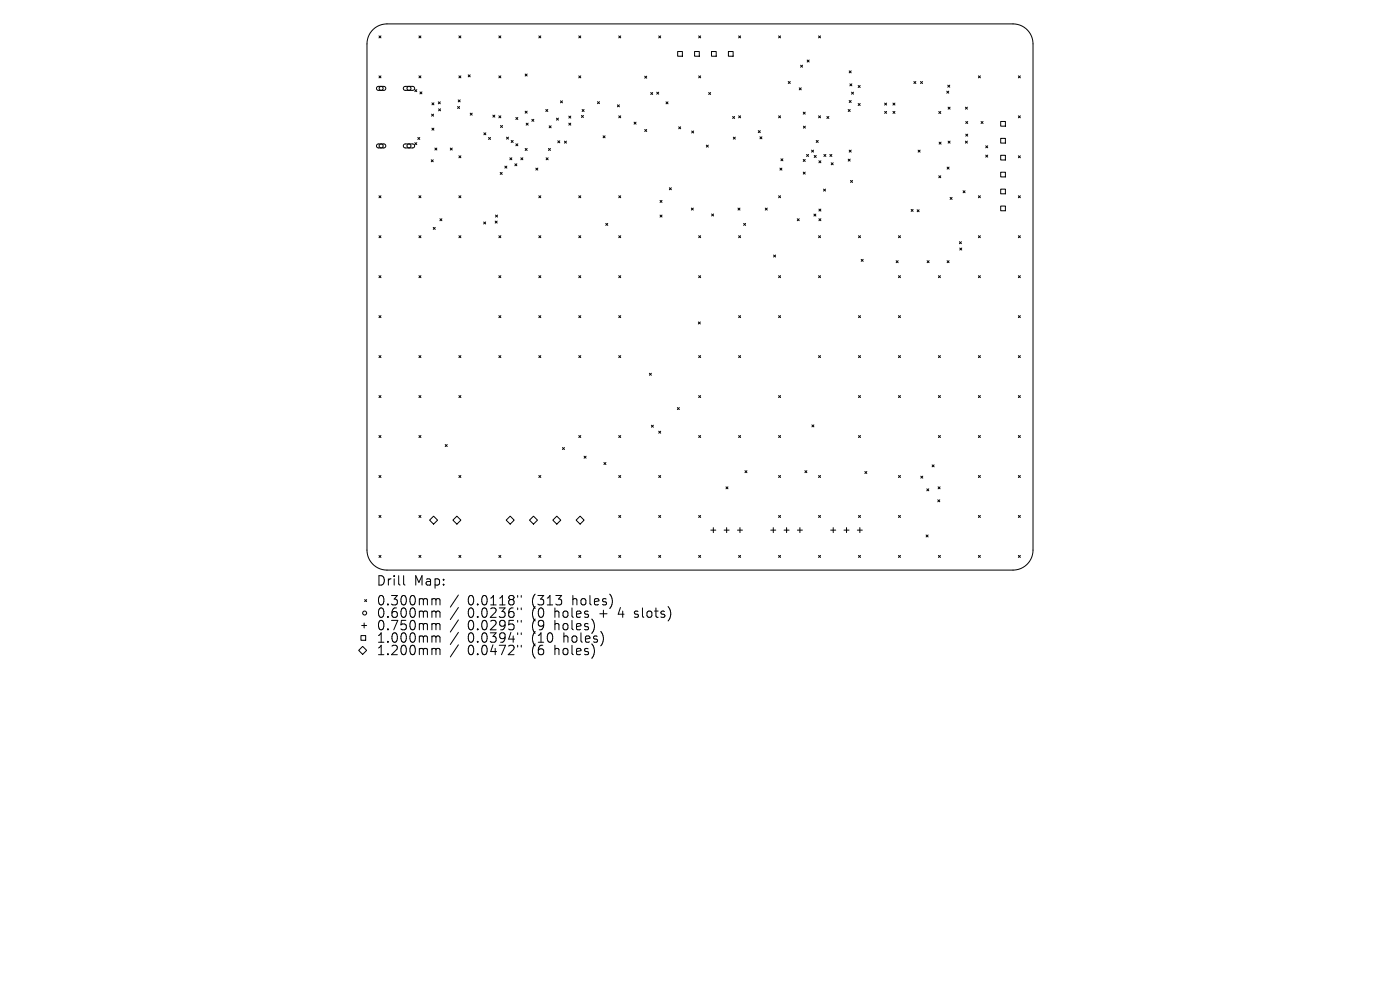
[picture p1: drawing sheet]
<svg xmlns="http://www.w3.org/2000/svg" width="297mm" height="210mm" viewBox="0 0 297 210" stroke-linecap="round" stroke-linejoin="round" font-family="sans-serif">
<defs><g id="words">
<g font-size="2.8">
<text x="79.8" y="124.5">Drill</text>
<text x="87.8" y="124.5">Map:</text>
<text x="79.8" y="128.7">0.300mm</text>
<text x="79.8" y="131.3">0.600mm</text>
<text x="99.2" y="128.7">0.0118&quot;</text>
<text x="99.2" y="131.3">0.0236&quot;</text>
<text x="113" y="128.7">(313</text>
<text x="113" y="131.3">(0</text>
<text x="117.9" y="131.3">holes</text>
<text x="121.7" y="128.7">holes)</text>
<text x="127.6" y="131.3">+</text>
<text x="131.8" y="131.3">4</text>
<text x="135.5" y="131.3">slots)</text>
<text x="79.8" y="134">0.750mm</text>
<text x="79.8" y="136.6">1.000mm</text>
<text x="99.2" y="134">0.0295&quot;</text>
<text x="99.2" y="136.6">0.0394&quot;</text>
<text x="113" y="134">(9</text>
<text x="113" y="136.6">(10</text>
<text x="117.9" y="134">holes)</text>
<text x="119.8" y="136.6">holes)</text>
<text x="79.8" y="139.3">1.200mm</text>
<text x="99.2" y="139.3">0.0472&quot;</text>
<text x="113" y="139.3">(6</text>
<text x="117.9" y="139.3">holes)</text>
</g>
</g></defs>
<g fill="none" stroke="#000" stroke-width=".21">
<path d="M79.2 6.2l1.2-.8 1.7-.3h132.8a4.2 4.2 0 0 1 4.2 4.2v107.4a4.2 4.2 0 0 1-4.2 4.2h-132.8a4.2 4.2 0 0 1-4.2-4.2v-107.4l.2-1.4 .5-.9zM80 18.4l1.5-.1 .3 .2v.3l-.3 .4h-1.3l-.3-.3zM80.4 7.6l.4 .4M80.4 16.1l.4 .4M80.8 7.6l-.4 .4M80.8 16.1l-.4 .4M85.7 18.4l.2-.1h1.7l.3 .2 .1 .3-.4 .4h-1.7l-.3-.3zM88 19l.4 .4M88.4 19l-.4 .4M88.9 7.6l.4 .4M88.9 16.1l.4 .4M89.1 19.5l.4 .4"/>
<path d="M89.3 7.6l-.4 .4M89.3 16.1l-.4 .4M89.5 19.5l-.4 .4M97.4 7.6l.4 .4M97.4 16.1l.4 .4M97.8 7.6l-.4 .4M97.8 16.1l-.4 .4M99.3 15.9l.5 .4M99.8 15.9l-.5 .4M105.8 16.1l.5 .4M105.8 7.6l.5 .4M106.3 16.1l-.5 .4"/>
<path d="M106.3 7.6l-.5 .4M111.4 15.7l.4 .4M111.8 15.7l-.4 .4M114.3 7.6l.4 .4M114.7 7.6l-.4 .4M122.8 16.1l.4 .4M122.8 7.6l.4 .4M123.2 7.6l-.4 .4M123.2 16.1l-.4 .4M131.3 7.6l.4 .4M131.7 7.6l-.4 .4M136.8 16.2l.4 .4"/>
<path d="M137.2 16.2l-.4 .4M138 19.6l.5 .4M138.5 19.6l-.5 .4M139.3 19.6l.4 .4M139.7 19.6l-.4 .4M139.7 7.6l.5 .4M140.2 7.6l-.5 .4M143.8 10.9h1v1h-1zM147.4 10.9h1v1h-1zM148.2 16.1l.4 .4M148.2 7.6l.4 .4M148.6 16.1l-.4 .4"/>
<path d="M148.6 7.6l-.4 .4M150.3 19.6l.5 .4M150.8 19.6l-.5 .4M150.9 10.9h1v1h-1zM154.5 10.9h1v1h-1zM156.7 7.6l.4 .4M157.1 7.6l-.4 .4M165.2 7.6l.4 .4M165.6 7.6l-.4 .4M167.2 17.3l.4 .4M167.6 17.3l-.4 .4M169.6 18.6l.4 .5"/>
<path d="M169.8 13.8l.5 .5M170 18.6l-.4 .5M170.3 13.8l-.5 .5M171.2 12.7l.5 .5M171.7 12.7l-.5 .5M173.7 7.6l.4 .4M174.1 7.6l-.4 .4M180.2 15l.4 .5M180.3 17.8l.4 .4M180.6 15l-.4 .5M180.6 19.6l.5 .4M180.7 17.8l-.4 .4"/>
<path d="M181.1 19.6l-.5 .4M182.1 18.1l.4 .5M182.5 18.1l-.4 .5M193.9 17.3l.4 .4M194.3 17.3l-.4 .4M195.3 17.3l.4 .4M195.7 17.3l-.4 .4M200.9 19.3l.4 .5M201.1 18.1l.4 .4M201.3 19.3l-.4 .5M201.5 18.1l-.4 .4M207.6 16.1l.4 .4"/>
<path d="M208 16.1l-.4 .4M216 16.1l.5 .4M216.5 16.1l-.5 .4M80 30.7l1.5-.2 .3 .2v.3l-.3 .4h-1.3l-.3-.3zM85.7 30.7l.2-.2h1.7l.3 .2 .1 .3-.4 .4h-1.7l-.3-.3zM88 30.3l.4 .4M88.4 30.3l-.4 .4M88.6 29.2l.5 .4M89.1 29.2l-.5 .4M91.5 33.9l.4 .4M91.6 24.2l.4 .4M91.6 21.8l.5 .4"/>
<path d="M91.6 27.2l.5 .4M91.9 33.9l-.4 .4M92 24.2l-.4 .4M92.1 21.8l-.5 .4M92.1 27.2l-.5 .4M92.3 31.4l.4 .4M92.7 31.4l-.4 .4M93 21.6l.4 .4M93 23.1l.5 .4M93.4 21.6l-.4 .4M93.5 23.1l-.5 .4M95.5 31.4l.4 .4"/>
<path d="M95.9 31.4l-.4 .4M97.1 22.6l.4 .4M97.2 21.2l.4 .4M97.4 33l.4 .5M97.5 22.6l-.4 .4M97.6 21.2l-.4 .4M97.8 33l-.4 .5M99.8 24l.4 .4M100.2 24l-.4 .4M102.7 28.2l.4 .4M103.1 28.2l-.4 .4M103.6 29.2l.5 .4"/>
<path d="M104.1 29.2l-.5 .4M104.6 24.4l.4 .5M105 24.4l-.4 .5M105.8 24.6l.5 .4M106.1 36.6l.4 .4M106.2 26.6l.4 .4M106.3 24.6l-.5 .4M106.5 36.6l-.4 .4M106.6 26.6l-.4 .4M107.1 35.2l.4 .5M107.5 29.1l.4 .4M107.5 35.2l-.4 .5"/>
<path d="M107.9 29.1l-.4 .4M108.2 33.5l.4 .4M108.4 29.8l.5 .4M108.6 33.5l-.4 .4M108.9 29.8l-.5 .4M109.2 34.7l.4 .5M109.4 24.9l.5 .4M109.4 30.5l.5 .4M109.6 34.7l-.4 .5M109.9 24.9l-.5 .4M109.9 30.5l-.5 .4M110.5 33.5l.4 .4"/>
<path d="M110.9 33.5l-.4 .4M111.4 23.6l.4 .4M111.4 31.5l.4 .4M111.6 26.1l.4 .4M111.8 23.6l-.4 .4M111.8 31.5l-.4 .4M112 26.1l-.4 .4M112.8 25.3l.4 .4M113.2 25.3l-.4 .4M113.7 35.7l.4 .4M114.1 35.7l-.4 .4M115.8 23.2l.4 .5"/>
<path d="M115.9 33.5l.4 .4M116.2 23.2l-.4 .5M116.3 33.5l-.4 .4M116.4 31.5l.4 .4M116.5 26.7l.4 .4M116.8 31.5l-.4 .4M116.9 26.7l-.4 .4M118.1 25.1l.4 .4M118.3 29.9l.5 .4M118.5 25.1l-.4 .4M118.8 29.9l-.5 .4M118.9 21.4l.4 .4"/>
<path d="M119.3 21.4l-.4 .4M119.7 29.9l.5 .5M120.2 29.9l-.5 .5M120.7 26.1l.4 .4M120.7 24.6l.4 .5M121.1 26.1l-.4 .4M121.1 24.6l-.4 .5M123.4 24.5l.4 .4M123.5 23.2l.4 .5M123.8 24.5l-.4 .4M123.9 23.2l-.4 .5M126.8 21.6l.4 .4"/>
<path d="M127.2 21.6l-.4 .4M127.9 28.8l.5 .4M128.4 28.8l-.5 .4M131 22.2l.4 .5M131.3 24.6l.4 .4M131.4 22.2l-.4 .5M131.7 24.6l-.4 .4M134.5 25.9l.4 .4M134.9 25.9l-.4 .4M136.8 27.5l.4 .4M137.2 27.5l-.4 .4M141.3 21.6l.4 .4"/>
<path d="M141.7 21.6l-.4 .4M142 39.8l.4 .5M142.4 39.8l-.4 .5M144 26.9l.4 .4M144.4 26.9l-.4 .4M146.7 27.8l.5 .4M147.2 27.8l-.5 .4M149.8 30.8l.5 .4M150.3 30.8l-.5 .4M155.4 24.7l.4 .4M155.6 29.1l.4 .4M155.8 24.7l-.4 .4"/>
<path d="M156 29.1l-.4 .4M156.7 24.6l.4 .4M157.1 24.6l-.4 .4M160.9 27.7l.4 .4M161.2 29l.4 .4M161.3 27.7l-.4 .4M161.6 29l-.4 .4M165.2 24.6l.4 .4M165.5 35.7l.4 .4M165.6 24.6l-.4 .4M165.7 33.7l.4 .4M165.9 35.7l-.4 .4"/>
<path d="M166.1 33.7l-.4 .4M170.4 23.8l.4 .4M170.4 33.8l.4 .4M170.4 36.5l.4 .4M170.4 26.8l.5 .4M170.8 23.8l-.4 .4M170.8 33.8l-.4 .4M170.8 36.5l-.4 .4M170.9 26.8l-.5 .4M171.1 32.8l.4 .4M171.5 32.8l-.4 .4M172.2 31.8l.4 .5"/>
<path d="M172.6 31.8l-.4 .5M172.7 33l.5 .4M173.2 33l-.5 .4M173.2 29.8l.4 .4M173.6 29.8l-.4 .4M173.7 24.6l.4 .4M173.7 34.1l.4 .4M174.1 24.6l-.4 .4M174.1 34.1l-.4 .4M174.8 32.8l.4 .4M175.2 32.8l-.4 .4M175.4 24.7l.4 .4"/>
<path d="M175.8 24.7l-.4 .4M176.1 32.8l.4 .4M176.3 34.5l.5 .5M176.5 32.8l-.4 .4M176.8 34.5l-.5 .5M179.9 23.2l.5 .5M179.9 33.8l.5 .4M180.2 21.3l.4 .4M180.2 31.8l.4 .5M180.4 23.2l-.5 .5M180.4 33.8l-.5 .4M180.4 38.3l.5 .4"/>
<path d="M180.6 21.3l-.4 .4M180.6 31.8l-.4 .5M180.9 38.3l-.5 .4M182.1 22l.4 .4M182.5 22l-.4 .4M187.7 21.9l.4 .4M187.7 23.6l.4 .5M188.1 21.9l-.4 .4M188.1 23.6l-.4 .5M189.4 23.6l.5 .5M189.4 21.9l.5 .4M189.9 21.9l-.5 .4"/>
<path d="M189.9 23.6l-.5 .5M194.8 31.8l.4 .5M195.2 31.8l-.4 .5M199.2 23.7l.4 .4M199.2 37.3l.4 .4M199.2 30.2l.5 .4M199.6 23.7l-.4 .4M199.6 37.3l-.4 .4M199.7 30.2l-.5 .4M200.9 35.4l.4 .5M201.1 22.7l.5 .5M201.1 29.9l.5 .5"/>
<path d="M201.3 35.4l-.4 .5M201.6 22.7l-.5 .5M201.6 29.9l-.5 .5M204.8 22.7l.4 .5M204.8 29.9l.4 .5M204.9 25.8l.4 .4M204.9 28.5l.4 .4M205.2 22.7l-.4 .5M205.2 29.9l-.4 .5M205.3 25.8l-.4 .4M205.3 28.5l-.4 .4M208.1 25.8l.5 .4"/>
<path d="M208.6 25.8l-.5 .4M209.1 30.9l.4 .5M209.1 32.9l.4 .4M209.5 30.9l-.4 .5M209.5 32.9l-.4 .4M212.3 25.8h1v1h-1zM212.3 29.4h1v1h-1zM212.3 32.9h1v1h-1zM212.3 36.5h1v1h-1zM216 24.6l.5 .4M216 33l.5 .5M216.5 24.6l-.5 .4"/>
<path d="M216.5 33l-.5 .5M80.4 41.5l.4 .4M80.4 50l.4 .4M80.4 58.5l.4 .4M80.8 41.5l-.4 .4M80.8 50l-.4 .4M80.8 58.5l-.4 .4M88.9 50l.4 .4M88.9 41.5l.4 .4M88.9 58.5l.4 .4M89.3 41.5l-.4 .4M89.3 50l-.4 .4"/>
<path d="M89.3 58.5l-.4 .4M91.9 48.2l.4 .5M92.3 48.2l-.4 .5M93.3 46.4l.4 .4M93.7 46.4l-.4 .4M97.4 50l.4 .4M97.4 41.5l.4 .4M97.8 41.5l-.4 .4M97.8 50l-.4 .4M102.6 47.1l.4 .4M103 47.1l-.4 .4M105.1 46.9l.4 .4"/>
<path d="M105.1 45.6l.4 .4M105.5 46.9l-.4 .4M105.5 45.6l-.4 .4M105.8 50l.5 .4M105.8 58.5l.5 .4M106.3 50l-.5 .4M106.3 58.5l-.5 .4M114.3 58.5l.4 .4M114.3 41.5l.4 .4M114.3 50l.4 .4M114.7 41.5l-.4 .4M114.7 50l-.4 .4"/>
<path d="M114.7 58.5l-.4 .4M122.8 50l.4 .4M122.8 58.5l.4 .4M122.8 41.5l.4 .4M123.2 50l-.4 .4M123.2 58.5l-.4 .4M123.2 41.5l-.4 .4M128.5 47.4l.4 .4M128.9 47.4l-.4 .4M131.3 58.5l.4 .4M131.3 50l.4 .4M131.3 41.5l.4 .4"/>
<path d="M131.7 41.5l-.4 .4M131.7 50l-.4 .4M131.7 58.5l-.4 .4M140 42.5l.4 .4M140 45.6l.4 .4M140.4 42.5l-.4 .4M140.4 45.6l-.4 .4M146.7 44.1l.4 .5M147.1 44.1l-.4 .5M148.2 58.5l.4 .4M148.2 50l.4 .4M148.6 50l-.4 .4"/>
<path d="M148.6 58.5l-.4 .4M151 45.4l.4 .4M151.4 45.4l-.4 .4M156.6 44.1l.4 .5M156.7 50l.4 .4M157 44.1l-.4 .5M157.1 50l-.4 .4M157.8 47.4l.4 .4M158.2 47.4l-.4 .4M162.3 44.1l.5 .5M162.8 44.1l-.5 .5M164.1 54.1l.4 .4"/>
<path d="M164.5 54.1l-.4 .4M165.2 41.5l.4 .4M165.2 58.5l.4 .4M165.6 58.5l-.4 .4M165.6 41.5l-.4 .4M169.1 46.4l.5 .4M169.6 46.4l-.5 .4M172.7 45.4l.4 .4M173.1 45.4l-.4 .4M173.7 50l.4 .4M173.7 58.5l.4 .4M173.7 46.4l.4 .4"/>
<path d="M173.7 44.4l.4 .4M174.1 50l-.4 .4M174.1 58.5l-.4 .4M174.1 44.4l-.4 .4M174.1 46.4l-.4 .4M174.7 40.1l.4 .4M175.1 40.1l-.4 .4M182.1 50l.5 .4M182.6 50l-.5 .4M182.7 55l.4 .4M183.1 55l-.4 .4M190.1 55.3l.4 .4"/>
<path d="M190.5 55.3l-.4 .4M190.6 58.5l.4 .4M190.6 50l.4 .4M191 50l-.4 .4M191 58.5l-.4 .4M193.3 44.4l.4 .4M193.7 44.4l-.4 .4M194.6 44.5l.4 .4M195 44.5l-.4 .4M196.7 55.3l.4 .4M197.1 55.3l-.4 .4M199.1 58.5l.4 .4"/>
<path d="M199.5 58.5l-.4 .4M200.9 55.3l.4 .4M201.3 55.3l-.4 .4M201.6 41.9l.4 .4M202 41.9l-.4 .4M203.5 51.3l.5 .4M203.6 52.6l.4 .4M204 51.3l-.5 .4M204 52.6l-.4 .4M204.3 40.5l.4 .4M204.7 40.5l-.4 .4M207.6 41.5l.4 .4"/>
<path d="M207.6 50l.4 .4M207.6 58.5l.4 .4M208 41.5l-.4 .4M208 50l-.4 .4M208 58.5l-.4 .4M212.3 40.1h1v1h-1zM212.3 43.7h1v1h-1zM216 50l.5 .4M216 58.5l.5 .4M216 41.5l.5 .4M216.5 41.5l-.5 .4M216.5 50l-.5 .4"/>
<path d="M216.5 58.5l-.5 .4M80.4 67l.4 .4M80.4 75.4l.4 .5M80.8 67l-.4 .4M80.8 75.4l-.4 .5M88.9 75.4l.4 .5M89.3 75.4l-.4 .5M97.4 75.4l.4 .5M97.8 75.4l-.4 .5M105.8 75.4l.5 .5M105.8 67l.5 .4M106.3 67l-.5 .4"/>
<path d="M106.3 75.4l-.5 .5M114.3 67l.4 .4M114.3 75.4l.4 .5M114.7 67l-.4 .4M114.7 75.4l-.4 .5M122.8 67l.4 .4M122.8 75.4l.4 .5M123.2 67l-.4 .4M123.2 75.4l-.4 .5M131.3 67l.4 .4M131.3 75.4l.4 .5M131.7 67l-.4 .4"/>
<path d="M131.7 75.4l-.4 .5M137.8 79.2l.4 .4M138.2 79.2l-.4 .4M148.1 68.3l.5 .4M148.2 75.4l.4 .5M148.6 68.3l-.5 .4M148.6 75.4l-.4 .5M156.7 67l.4 .4M156.7 75.4l.4 .5M157.1 67l-.4 .4M157.1 75.4l-.4 .5M165.2 67l.4 .4"/>
<path d="M165.6 67l-.4 .4M173.7 75.4l.4 .5M174.1 75.4l-.4 .5M182.1 75.4l.5 .5M182.1 67l.5 .4M182.6 67l-.5 .4M182.6 75.4l-.5 .5M190.6 67l.4 .4M190.6 75.4l.4 .5M191 67l-.4 .4M191 75.4l-.4 .5M199.1 75.4l.4 .5"/>
<path d="M199.5 75.4l-.4 .5M207.6 75.4l.4 .5M208 75.4l-.4 .5M216 67l.5 .4M216 75.4l.5 .5M216.5 67l-.5 .4M216.5 75.4l-.5 .5M80.4 83.9l.4 .4M80.4 92.4l.4 .4M80.8 83.9l-.4 .4M80.8 92.4l-.4 .4M88.9 83.9l.4 .4"/>
<path d="M88.9 92.4l.4 .4M89.3 83.9l-.4 .4M89.3 92.4l-.4 .4M94.5 94.3l.4 .4M94.9 94.3l-.4 .4M97.4 83.9l.4 .4M97.8 83.9l-.4 .4M119.3 94.9l.4 .5M119.7 94.9l-.4 .5M122.8 92.4l.4 .4M123.2 92.4l-.4 .4M123.9 96.8l.4 .4"/>
<path d="M124.3 96.8l-.4 .4M128.1 98.1l.4 .4M128.5 98.1l-.4 .4M131.3 92.4l.4 .4M131.7 92.4l-.4 .4M138.2 90.2l.4 .4M138.6 90.2l-.4 .4M139.7 91.5l.5 .4M140.2 91.5l-.5 .4M143.7 86.5l.4 .4M144.1 86.5l-.4 .4M148.2 92.4l.4 .4"/>
<path d="M148.2 83.9l.4 .4M148.6 83.9l-.4 .4M148.6 92.4l-.4 .4M156.7 92.4l.4 .4M157.1 92.4l-.4 .4M158 99.8l.5 .5M158.5 99.8l-.5 .5M165.2 92.4l.4 .4M165.2 83.9l.4 .4M165.6 83.9l-.4 .4M165.6 92.4l-.4 .4M170.8 99.8l.4 .5"/>
<path d="M171.2 99.8l-.4 .5M172.2 90.1l.5 .5M172.7 90.1l-.5 .5M182.1 83.9l.5 .4M182.1 92.4l.5 .4M182.6 83.9l-.5 .4M182.6 92.4l-.5 .4M190.6 83.9l.4 .4M191 83.9l-.4 .4M197.7 98.6l.5 .4M198.2 98.6l-.5 .4M199.1 92.4l.4 .4"/>
<path d="M199.1 83.9l.4 .4M199.5 83.9l-.4 .4M199.5 92.4l-.4 .4M207.6 83.9l.4 .4M207.6 92.4l.4 .4M208 83.9l-.4 .4M208 92.4l-.4 .4M216 83.9l.5 .4M216 92.4l.5 .4M216.5 83.9l-.5 .4M216.5 92.4l-.5 .4M80.4 100.9l.4 .4"/>
<path d="M80.4 109.3l.4 .5M80.4 117.8l.4 .4M80.8 100.9l-.4 .4M80.8 109.3l-.4 .5M80.8 117.8l-.4 .4M88.9 117.8l.4 .4M88.9 109.3l.4 .5M89.3 109.3l-.4 .5M89.3 117.8l-.4 .4M91.1 110.3l.9-.8 .8 .8-.8 .9zM96.1 110.3l.8-.8 .9 .8-.9 .9zM97.4 117.8l.4 .4"/>
<path d="M97.4 100.9l.4 .4M97.8 100.9l-.4 .4M97.8 117.8l-.4 .4M105.8 117.8l.5 .4M106.3 117.8l-.5 .4M107.4 110.3l.8-.8 .9 .8-.9 .9zM112.3 110.3l.9-.8 .8 .8-.8 .9zM114.3 117.8l.4 .4M114.3 100.9l.4 .4M114.7 100.9l-.4 .4M114.7 117.8l-.4 .4M117.3 110.3l.8-.8 .9 .8-.9 .9z"/>
<path d="M122.2 110.3l.9-.8 .8 .8-.8 .9zM122.8 117.8l.4 .4M123.2 117.8l-.4 .4M131.3 117.8l.4 .4M131.3 100.9l.4 .4M131.3 109.3l.4 .5M131.7 100.9l-.4 .4M131.7 109.3l-.4 .5M131.7 117.8l-.4 .4M139.7 109.3l.5 .5M139.7 100.9l.5 .4M139.7 117.8l.5 .4"/>
<path d="M140.2 100.9l-.5 .4M140.2 109.3l-.5 .5M140.2 117.8l-.5 .4M148.2 109.3l.4 .5M148.2 117.8l.4 .4M148.6 109.3l-.4 .5M148.6 117.8l-.4 .4M150.8 112.5h1.1M151.3 111.9v1.1M153.6 112.5h1.1M154 103.3l.4 .4M154.2 111.9v1.1"/>
<path d="M154.4 103.3l-.4 .4M156.4 112.5h1.1M156.7 117.8l.4 .4M157 111.9v1.1M157.1 117.8l-.4 .4M163.5 112.5h1.1M164 111.9v1.1M165.2 100.9l.4 .4M165.2 109.3l.4 .5M165.2 117.8l.4 .4M165.6 100.9l-.4 .4M165.6 109.3l-.4 .5"/>
<path d="M165.6 117.8l-.4 .4M166.3 112.5h1.1M166.9 111.9v1.1M169.2 112.5h1M169.7 111.9v1.1M173.7 109.3l.4 .5M173.7 117.8l.4 .4M173.7 100.9l.4 .4M174.1 100.9l-.4 .4M174.1 109.3l-.4 .5M174.1 117.8l-.4 .4M176.2 112.5h1.1"/>
<path d="M176.8 111.9v1.1M179.1 112.5h1M179.6 111.9v1.1M181.9 112.5h1M182.1 117.8l.5 .4M182.1 109.3l.5 .5M182.4 111.9v1.1M182.6 109.3l-.5 .5M182.6 117.8l-.5 .4M183.5 100l.4 .4M183.9 100l-.4 .4M190.6 109.3l.4 .5"/>
<path d="M190.6 117.8l.4 .4M190.6 100.9l.4 .4M191 100.9l-.4 .4M191 109.3l-.4 .5M191 117.8l-.4 .4M195.3 101l.5 .4M195.8 101l-.5 .4M196.5 113.5l.4 .4M196.6 103.7l.4 .4M196.9 113.5l-.4 .4M197 103.7l-.4 .4M198.9 106l.5 .5"/>
<path d="M199 103.3l.4 .4M199.1 117.8l.4 .4M199.4 106l-.5 .5M199.4 103.3l-.4 .4M199.5 117.8l-.4 .4M207.6 109.3l.4 .5M207.6 100.9l.4 .4M207.6 117.8l.4 .4M208 100.9l-.4 .4M208 109.3l-.4 .5M208 117.8l-.4 .4M216 100.9l.5 .4"/>
<path d="M216 109.3l.5 .5M216 117.8l.5 .4M216.5 100.9l-.5 .4M216.5 109.3l-.5 .5M216.5 117.8l-.5 .4M76.1 138l.8-.9 .9 .9-.9 .8zM76.6 134.8h1v1h-1zM76.7 132.7h1.1M77.3 132.2v1M77.4 127.2l.4 .4M77.8 127.2l-.4 .4M85.6 122.1v1.7l.3 .3"/>
<path d="M91.9 127l.5 .1 .1 .2M91.9 129.6l.5 .1 .1 .2M91.9 132.3h.3l.3 .3M91.9 134.9l.5 .1 .1 .2M91.9 137.5l.5 .1 .1 .2M92.5 127.3l.3-.3 .4 .1 .1 1.2M92.5 127.3v1M92.5 129.9v1.1M92.5 132.6v1M92.5 135.2v1M92.5 137.8v1.1M92.5 129.9l.3-.3 .4 .1 .1 1.3"/>
<path d="M92.5 132.6l.3-.3 .4 .1 .1 1.2M92.5 135.2l.3-.3 .4 .1 .1 1.2M92.5 137.8l.3-.3 .4 .1 .1 1.3M97.2 126.2l-1.7 2.6M97.2 128.9l-1.7 2.5M97.2 131.5l-1.7 2.6M97.2 134.1l-1.7 2.6M97.2 136.8l-1.7 2.6M109.8 126.3v.4M109.8 129v.3M109.8 131.6v.4M109.8 134.2v.4"/>
<path d="M109.8 136.9v.4M110.6 126.3v.4M110.6 129v.3M110.6 131.6v.4M110.6 134.2v.4M110.6 136.9v.4M134.6 130.9l.2 .1M134.7 129.7v.5"/>
<circle cx="80.9" cy="18.7" r=".42"/>
<circle cx="86.8" cy="18.7" r=".42"/>
<circle cx="80.9" cy="31" r=".42"/>
<circle cx="86.8" cy="31" r=".42"/>
<circle cx="77.4" cy="130" r=".42"/>
</g>
<use href="#words"/>
</svg>
